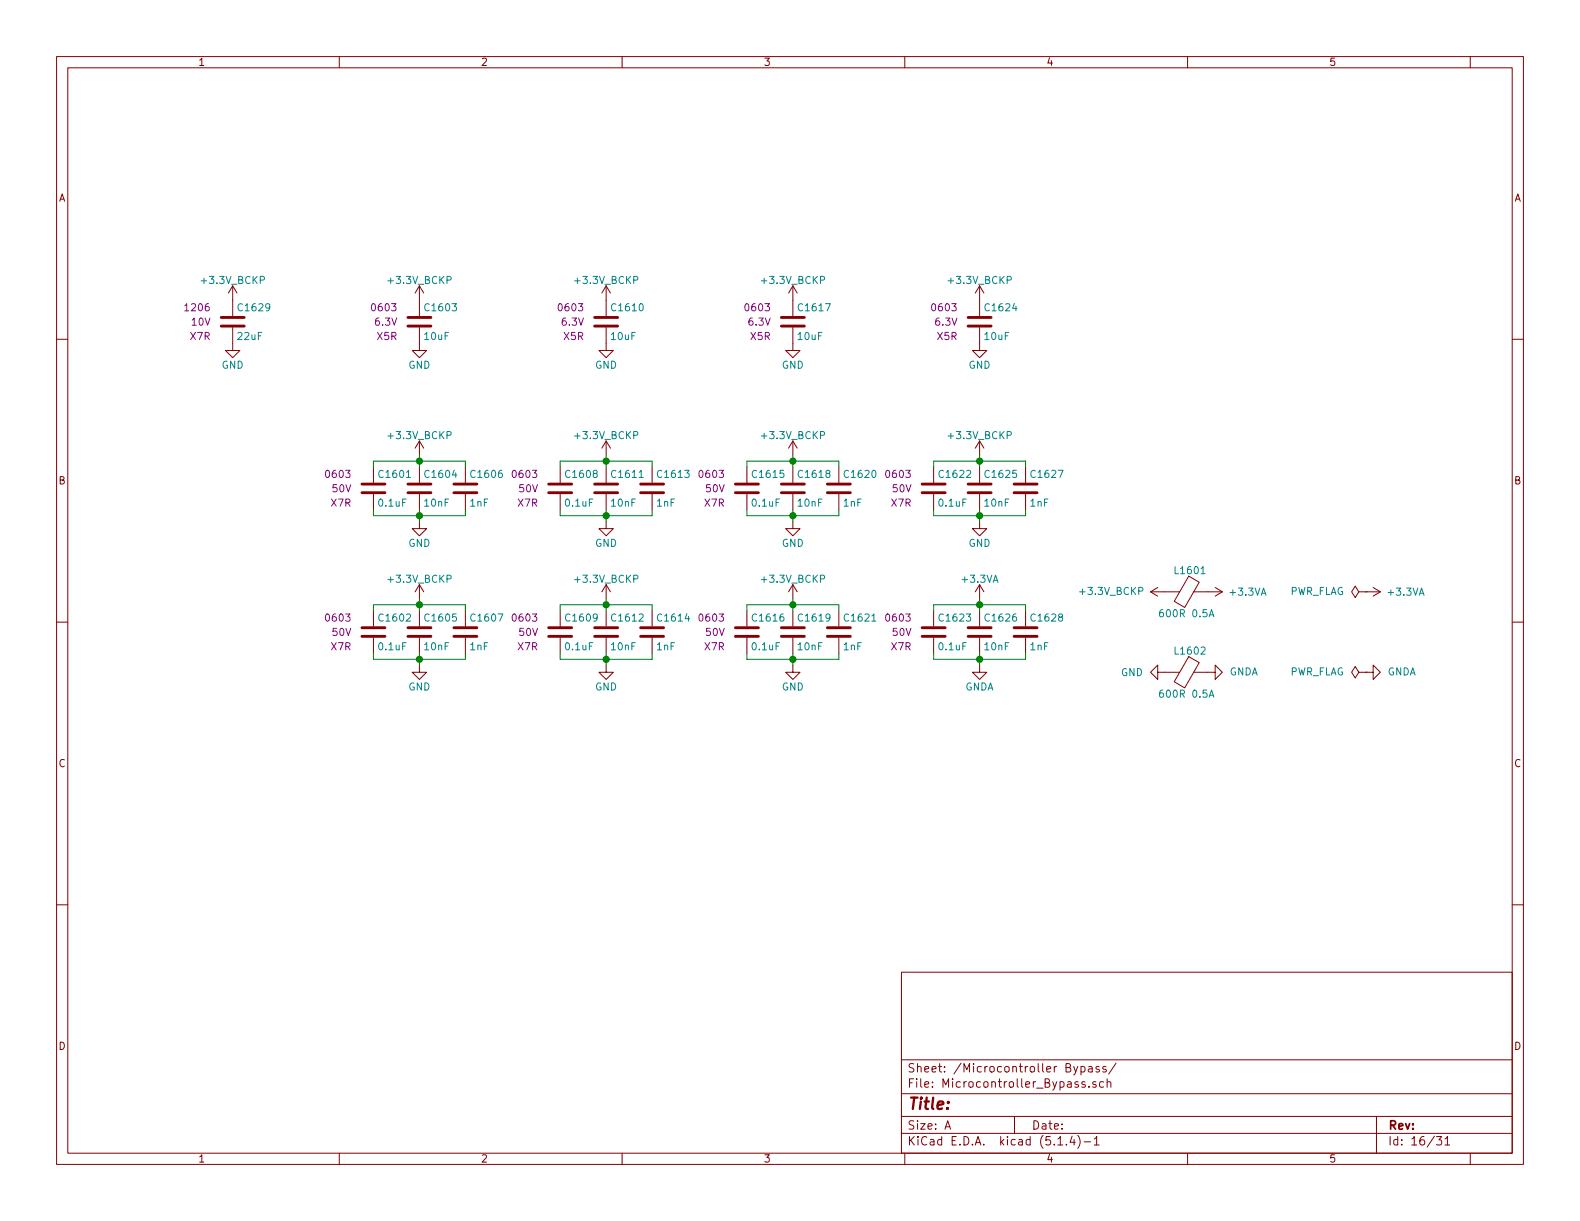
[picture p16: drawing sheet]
<svg xmlns="http://www.w3.org/2000/svg" width="279mm" height="216mm" viewBox="0 0 279 216" stroke-linecap="round" stroke-linejoin="round" font-family="sans-serif">
<defs><g id="words">
<text font-size="2.8" fill="#840000" x="160.4" y="196.2">Title:</text>
<g font-size="2.1" fill="#840000">
<text x="160.4" y="189.6">Sheet: /Microcontroller Bypass/</text>
<text x="160.4" y="192.3">File: Microcontroller_Bypass.sch</text>
<text x="160.4" y="202.5">KiCad E.D.A. kicad (5.1.4)-1</text>
<text x="160.4" y="199.7">Size: A</text>
<text x="182.4" y="199.7">Date:</text>
<text x="245.4" y="199.7">Rev:</text>
<text x="245.4" y="202.5">Id: 16/31</text>
</g>
<g font-size="1.8" fill="#840000">
<text x="35" y="11.6">1</text>
<text x="85" y="11.6">2</text>
<text x="135" y="11.6">3</text>
<text x="185" y="11.6">4</text>
<text x="235" y="11.6">5</text>
<text x="10.4" y="35.6">A</text>
<text x="267.8" y="35.6">A</text>
<text x="10.4" y="85.6">B</text>
<text x="267.8" y="85.6">B</text>
<text x="10.4" y="135.6">C</text>
<text x="267.8" y="135.6">C</text>
<text x="10.4" y="185.6">D</text>
<text x="267.8" y="185.6">D</text>
<text x="35" y="205.5">1</text>
<text x="85" y="205.5">2</text>
<text x="135" y="205.5">3</text>
<text x="185" y="205.5">4</text>
<text x="235" y="205.5">5</text>
</g>
<g font-size="1.8" fill="#008484">
<text x="35.8" y="50.2">+3.3V_BCKP</text>
<text x="68.8" y="50.2">+3.3V_BCKP</text>
<text x="101.9" y="50.2">+3.3V_BCKP</text>
<text x="134.9" y="50.2">+3.3V_BCKP</text>
<text x="167.9" y="50.2">+3.3V_BCKP</text>
<text x="42.3" y="55">C1629</text>
<text x="75.3" y="55">C1603</text>
<text x="108.4" y="55">C1610</text>
<text x="141.4" y="55">C1617</text>
<text x="174.4" y="55">C1624</text>
<text x="39.2" y="65.2">GND</text>
<text x="42.1" y="60.1">22uF</text>
<text x="72.2" y="65.2">GND</text>
<text x="75.1" y="60.1">10uF</text>
<text x="105.2" y="65.2">GND</text>
<text x="108.2" y="60.1">10uF</text>
<text x="138.3" y="65.2">GND</text>
<text x="141.2" y="60.1">10uF</text>
<text x="171.3" y="65.2">GND</text>
<text x="174.2" y="60.1">10uF</text>
<text x="68.8" y="77.6">+3.3V_BCKP</text>
<text x="101.9" y="77.6">+3.3V_BCKP</text>
<text x="134.9" y="77.6">+3.3V_BCKP</text>
<text x="167.9" y="77.6">+3.3V_BCKP</text>
<text x="67.1" y="89.6">0.1uF</text>
<text x="67.2" y="84.5">C1601</text>
<text x="75.1" y="89.6">10nF</text>
<text x="75.3" y="84.5">C1604</text>
<text x="83.2" y="89.6">1nF</text>
<text x="83.5" y="84.5">C1606</text>
<text x="100.1" y="89.6">0.1uF</text>
<text x="100.2" y="84.5">C1608</text>
<text x="108.2" y="89.6">10nF</text>
<text x="108.4" y="84.5">C1611</text>
<text x="116.2" y="89.6">1nF</text>
<text x="116.5" y="84.5">C1613</text>
<text x="133.1" y="89.6">0.1uF</text>
<text x="133.2" y="84.5">C1615</text>
<text x="141.2" y="89.6">10nF</text>
<text x="141.4" y="84.5">C1618</text>
<text x="149.2" y="89.6">1nF</text>
<text x="149.5" y="84.5">C1620</text>
<text x="166.1" y="89.6">0.1uF</text>
<text x="166.3" y="84.5">C1622</text>
<text x="174.2" y="89.6">10nF</text>
<text x="174.4" y="84.5">C1625</text>
<text x="182.2" y="89.6">1nF</text>
<text x="182.5" y="84.5">C1627</text>
<text x="72.2" y="96.7">GND</text>
<text x="105.2" y="96.7">GND</text>
<text x="138.3" y="96.7">GND</text>
<text x="171.3" y="96.7">GND</text>
<text x="207.9" y="101.5">L1601</text>
<text x="68.8" y="103">+3.3V_BCKP</text>
<text x="101.9" y="103">+3.3V_BCKP</text>
<text x="134.9" y="103">+3.3V_BCKP</text>
<text x="170.3" y="103">+3.3VA</text>
<text x="191.2" y="105.2">+3.3V_BCKP</text>
<text x="217.7" y="105.3">+3.3VA</text>
<text x="228" y="105.2">PWR_FLAG</text>
<text x="245.6" y="105.3">+3.3VA</text>
<text x="67.2" y="109.9">C1602</text>
<text x="75.3" y="109.9">C1605</text>
<text x="83.5" y="109.9">C1607</text>
<text x="100.2" y="109.9">C1609</text>
<text x="108.4" y="109.9">C1612</text>
<text x="116.5" y="109.9">C1614</text>
<text x="133.2" y="109.9">C1616</text>
<text x="141.4" y="109.9">C1619</text>
<text x="149.5" y="109.9">C1621</text>
<text x="166.3" y="109.9">C1623</text>
<text x="174.4" y="109.9">C1626</text>
<text x="182.5" y="109.9">C1628</text>
<text x="205.6" y="109.1">600R 0.5A</text>
<text x="67.1" y="115">0.1uF</text>
<text x="75.1" y="115">10nF</text>
<text x="83.2" y="115">1nF</text>
<text x="100.1" y="115">0.1uF</text>
<text x="108.2" y="115">10nF</text>
<text x="116.2" y="115">1nF</text>
<text x="133.1" y="115">0.1uF</text>
<text x="141.2" y="115">10nF</text>
<text x="149.2" y="115">1nF</text>
<text x="166.1" y="115">0.1uF</text>
<text x="174.2" y="115">10nF</text>
<text x="182.2" y="115">1nF</text>
<text x="198.2" y="119.6">GND</text>
<text x="207.9" y="115.7">L1602</text>
<text x="217.4" y="119.4">GNDA</text>
<text x="228" y="119.4">PWR_FLAG</text>
<text x="245.3" y="119.4">GNDA</text>
<text x="72.2" y="122.1">GND</text>
<text x="105.2" y="122.1">GND</text>
<text x="138.3" y="122.1">GND</text>
<text x="170.6" y="122.1">GNDA</text>
<text x="205.6" y="123.4">600R 0.5A</text>
</g>
<g font-size="1.8" fill="#840084">
<text x="32.9" y="55">1206</text>
<text x="33.9" y="57.6">10V</text>
<text x="65.9" y="55">0603</text>
<text x="66.4" y="57.6">6.3V</text>
<text x="98.9" y="55">0603</text>
<text x="99.4" y="57.6">6.3V</text>
<text x="132" y="55">0603</text>
<text x="132.5" y="57.6">6.3V</text>
<text x="165" y="55">0603</text>
<text x="165.5" y="57.6">6.3V</text>
<text x="33.7" y="60.1">X7R</text>
<text x="66.7" y="60.1">X5R</text>
<text x="99.7" y="60.1">X5R</text>
<text x="132.8" y="60.1">X5R</text>
<text x="165.8" y="60.1">X5R</text>
<text x="57.8" y="84.5">0603</text>
<text x="58.6" y="89.6">X7R</text>
<text x="58.8" y="87">50V</text>
<text x="90.8" y="84.5">0603</text>
<text x="91.6" y="89.6">X7R</text>
<text x="91.8" y="87">50V</text>
<text x="123.8" y="84.5">0603</text>
<text x="124.6" y="89.6">X7R</text>
<text x="124.9" y="87">50V</text>
<text x="156.8" y="84.5">0603</text>
<text x="157.7" y="89.6">X7R</text>
<text x="157.9" y="87">50V</text>
<text x="57.8" y="109.9">0603</text>
<text x="58.8" y="112.4">50V</text>
<text x="90.8" y="109.9">0603</text>
<text x="91.8" y="112.4">50V</text>
<text x="123.8" y="109.9">0603</text>
<text x="124.9" y="112.4">50V</text>
<text x="156.8" y="109.9">0603</text>
<text x="157.9" y="112.4">50V</text>
<text x="58.6" y="115">X7R</text>
<text x="91.6" y="115">X7R</text>
<text x="124.6" y="115">X7R</text>
<text x="157.7" y="115">X7R</text>
</g>
</g></defs>
<g fill="none" stroke="#840000" stroke-width=".18">
<path d="M10 10h259.4v195.9h-259.4zM12 12h255.4v191.9h-255.4zM60 10v2M110 10v2M160 10v2M210 10v2M260 10v2M10 60h2M41.1 57.9v4.1h1.3l-1.3 1.2-1.2-1.2h1.2M41.1 50.5l-.7 1.3M41.1 50.5v5.4M41.1 50.5l.8 1.3"/>
<path d="M74.2 57.9v4.1h1.2l-1.2 1.2-1.3-1.2h1.3M74.2 50.5v5.4M74.2 50.5l-.8 1.3M74.2 50.5l.7 1.3M107.2 57.9v4.1h1.3l-1.3 1.2-1.3-1.2h1.3M107.2 50.5v5.4M107.2 50.5l-.8 1.3M107.2 50.5l.7 1.3M140.2 57.9v4.1h1.3l-1.3 1.2-1.3-1.2h1.3M140.2 50.5v5.4M140.2 50.5l-.8 1.3M140.2 50.5l.8 1.3"/>
<path d="M173.2 57.9v4.1h1.3l-1.3 1.2-1.2-1.2h1.2M173.2 50.5v5.4M173.2 50.5l-.7 1.3M173.2 50.5l.8 1.3M267.4 60h2M74.2 78v2.5M74.2 78l-.8 1.2M74.2 78l.7 1.2M107.2 78v2.5M107.2 78l-.8 1.2M107.2 78l.7 1.2M140.2 78v2.5"/>
<path d="M140.2 78l-.8 1.2M140.2 78l.8 1.2M173.2 78v2.5M173.2 78l-.7 1.2M173.2 78l.8 1.2M66 82.6v2.7M66 87.4v2.8M74.2 92.2v1.3h1.2l-1.2 1.2-1.3-1.2h1.3M74.2 82.6v2.7M74.2 87.4v2.8M82.3 82.6v2.7M82.3 87.4v2.8"/>
<path d="M99.1 82.6v2.7M99.1 87.4v2.8M107.2 92.2v1.3h1.3l-1.3 1.2-1.3-1.2h1.3M107.2 82.6v2.7M107.2 87.4v2.8M115.3 82.6v2.7M115.3 87.4v2.8M132.1 82.6v2.7M132.1 87.4v2.8M140.2 92.2v1.3h1.3l-1.3 1.2-1.3-1.2h1.3M140.2 82.6v2.7M140.2 87.4v2.8"/>
<path d="M148.3 82.6v2.7M148.3 87.4v2.8M165.1 82.6v2.7M165.1 87.4v2.8M173.2 92.2v1.3h1.3l-1.3 1.2-1.2-1.2h1.2M173.2 82.6v2.7M173.2 87.4v2.8M181.4 82.6v2.7M181.4 87.4v2.8M10 110h2M66 108v2.7M66 112.8v2.8"/>
<path d="M74.2 117.6v1.3h1.2l-1.2 1.2-1.3-1.2h1.3M74.2 103.4l-.8 1.2M74.2 103.4v2.5M74.2 108v2.7M74.2 112.8v2.8M74.2 103.4l.7 1.2M82.3 108v2.7M82.3 112.8v2.8M99.1 108v2.7M99.1 112.8v2.8M107.2 117.6v1.3h1.3l-1.3 1.2-1.3-1.2h1.3M107.2 103.4l-.8 1.2"/>
<path d="M107.2 103.4v2.5M107.2 108v2.7M107.2 112.8v2.8M107.2 103.4l.7 1.2M115.3 108v2.7M115.3 112.8v2.8M132.1 108v2.7M132.1 112.8v2.8M140.2 117.6v1.3h1.3l-1.3 1.2-1.3-1.2h1.3M140.2 103.4l-.8 1.2M140.2 103.4v2.5M140.2 108v2.7"/>
<path d="M140.2 112.8v2.8M140.2 103.4l.8 1.2M148.3 108v2.7M148.3 112.8v2.8M165.1 108v2.7M165.1 112.8v2.8M173.2 117.6v1.3h1.3l-1.3 1.2-1.2-1.2h1.2M173.2 103.4v2.5M173.2 108v2.7M173.2 112.8v2.8M173.2 103.4l-.7 1.2M173.2 103.4l.8 1.2"/>
<path d="M181.4 108v2.7M181.4 112.8v2.8M203.5 104.6h5.1M203.5 104.6l1.2 .8M204.7 118.9v-1.3l-1.2 1.3 1.2 1.2v-1.2h3.9M204.7 103.9l-1.2 .7M210.2 116.1l1.9 1.1-2.6 4.4-1.9-1.1zM210.2 101.9l1.9 1-2.6 4.5-1.9-1.1zM211.1 118.9h3.8v-1.3l1.3 1.3-1.3 1.2v-1.2M211.1 104.6h5.1M214.9 103.9l1.3 .7M216.2 104.6l-1.3 .8"/>
<path d="M240.3 118.9l-.7-1-.6 1 .6 1 .7-1h1.3M240.3 104.6l-.7-1-.6 1 .6 1.1 .7-1.1h1.3M241.6 118.9h.1M241.6 104.6h.1M241.6 118.9h1.2v-1.3l1.3 1.3-1.3 1.2v-1.2M241.6 104.6h2.5M242.8 103.9l1.3 .7M244.1 104.6l-1.3 .8M267.4 110h2M10 160h2M267.4 160h2M159.4 171.9h108v32h-108z"/>
<path d="M159.4 197.4h108M159.4 193.4h108M159.4 187.4h108M167.1 199.7l.5-1.5 .5 1.5M167.2 199.2h.8M179.4 197.4v3M189.9 188.6l.3 1M190.6 188.6l-.5 1.3-.2 .2M191.2 188.6h.4l.3 .2-.1 .6-.2 .2-.4-.1M191.2 188.6v1.5M191.9 191.3a.37 .37 0 0 0-.6 .2l.1 .2 .5 .1v.2l-.2 .3-.4-.1M192.5 188.6h.6v1"/>
<path d="M192.6 192.1v.2M193.1 188.9l-.4 .1-.3 .2 .3 .4 .4-.1M193.8 191.3a.37 .37 0 0 0-.6 .2l.1 .2 .5 .1 .1 .2-.3 .3-.4-.1M194.4 188.6h-.4l-.2 .2 .1 .2 .5 .1v.4h-.6M195.1 191.3h-.4l-.3 .2 .2 .7h.5M195.6 188.6a.37 .37 0 0 0-.6 .2l.1 .2 .5 .1 .1 .2-.3 .3-.4-.1M195.8 191.4l.1-.1a.37 .37 0 0 1 .5 .2v.8M195.8 190.8v1.5M197.4 188l-1.3 1.9M243.4 197.4v6.5M60 203.9v2M110 203.9v2"/>
<path d="M159.4 200.4h108M160 203.9v2M187.1 202.5h.8M188.6 202.3v.2M189.6 200.9l-.4 1.1h.9M189.9 201.5v1M190.6 200.8a1.71 1.71 0 0 1 0 2.2M191.7 201.9h1.2M193.5 201.4l.4-.4v1.5M193.5 202.5h.9M210 203.9v2M254 201h.9l-.4 .5 .4 .2v.6l-.2 .2-.7-.2"/>
<path d="M255.5 201.4l.5-.4v1.5M255.5 202.5h.9M260 203.9v2"/>
</g>
<g fill="none" stroke="#840000" stroke-width=".51">
<path d="M39.1 57.7h4.1M39.1 56.1h4.1M72.1 57.7h4.1M72.1 56.1h4.1M105.2 57.7h4M105.2 56.1h4M138.2 57.7h4M138.2 56.1h4M171.2 57.7h4.1M171.2 56.1h4.1M64 87.1h4.1M64 85.6h4.1"/>
<path d="M72.1 87.1h4.1M72.1 85.6h4.1M80.3 87.1h4M80.3 85.6h4M97 87.1h4.1M97 85.6h4.1M105.2 87.1h4M105.2 85.6h4M113.3 87.1h4M113.3 85.6h4M130 87.1h4.1M130 85.6h4.1"/>
<path d="M138.2 87.1h4M138.2 85.6h4M146.3 87.1h4.1M146.3 85.6h4.1M163.1 87.1h4M163.1 85.6h4M171.2 87.1h4.1M171.2 85.6h4.1M179.3 87.1h4.1M179.3 85.6h4.1M64 112.5h4.1M64 111h4.1"/>
<path d="M72.1 112.5h4.1M72.1 111h4.1M80.3 112.5h4M80.3 111h4M97 112.5h4.1M97 111h4.1M105.2 112.5h4M105.2 111h4M113.3 112.5h4M113.3 111h4M130 112.5h4.1M130 111h4.1"/>
<path d="M138.2 112.5h4M138.2 111h4M146.3 112.5h4.1M146.3 111h4.1M163.1 112.5h4M163.1 111h4M171.2 112.5h4.1M171.2 111h4.1M179.3 112.5h4.1M179.3 111h4.1"/>
</g>
<path d="M213.8 109.1l.4-1.3 .5 1.3M213.8 123.3l.4-1.3 .5 1.3" fill="none" stroke="#008484" stroke-width=".18"/>
<g fill="none" stroke="#008400" stroke-width=".18">
<path d="M66 90.2v1h16.3v-1M66 82.6v-1.1h16.3v1.1M74.2 80.5v2.1M74.2 90.2v2M99.1 82.6v-1.1h16.2v1.1M99.1 90.2v1h16.2v-1M107.2 80.5v2.1M107.2 90.2v2M132.1 90.2v1h16.2v-1M132.1 82.6v-1.1h16.2v1.1M140.2 80.5v2.1M140.2 90.2v2"/>
<path d="M165.1 90.2v1h16.3v-1M165.1 82.6v-1.1h16.3v1.1M173.2 80.5v2.1M173.2 90.2v2M66 108v-1.1h16.3v1.1M66 115.6v1h16.3v-1M74.2 105.9v2.1M74.2 115.6v2M99.1 108v-1.1h16.2v1.1M99.1 115.6v1h16.2v-1M107.2 105.9v2.1M107.2 115.6v2"/>
<path d="M132.1 108v-1.1h16.2v1.1M132.1 115.6v1h16.2v-1M140.2 105.9v2.1M140.2 115.6v2M165.1 108v-1.1h16.3v1.1M165.1 115.6v1h16.3v-1M173.2 105.9v2.1M173.2 115.6v2"/>
</g>
<g fill="#008400" stroke="#008400" stroke-width=".25">
<circle cx="173.2" cy="91.2" r=".51"/>
<circle cx="173.2" cy="116.6" r=".51"/>
<circle cx="140.2" cy="81.5" r=".51"/>
<circle cx="74.2" cy="81.5" r=".51"/>
<circle cx="173.2" cy="81.5" r=".51"/>
<circle cx="140.2" cy="116.6" r=".51"/>
<circle cx="74.2" cy="116.6" r=".51"/>
<circle cx="74.2" cy="91.2" r=".51"/>
<circle cx="140.2" cy="106.9" r=".51"/>
<circle cx="107.2" cy="81.5" r=".51"/>
<circle cx="173.2" cy="106.9" r=".51"/>
<circle cx="107.2" cy="116.6" r=".51"/>
<circle cx="107.2" cy="91.2" r=".51"/>
<circle cx="74.2" cy="106.9" r=".51"/>
<circle cx="107.2" cy="106.9" r=".51"/>
<circle cx="140.2" cy="91.2" r=".51"/>
</g>
<use href="#words"/>
</svg>
